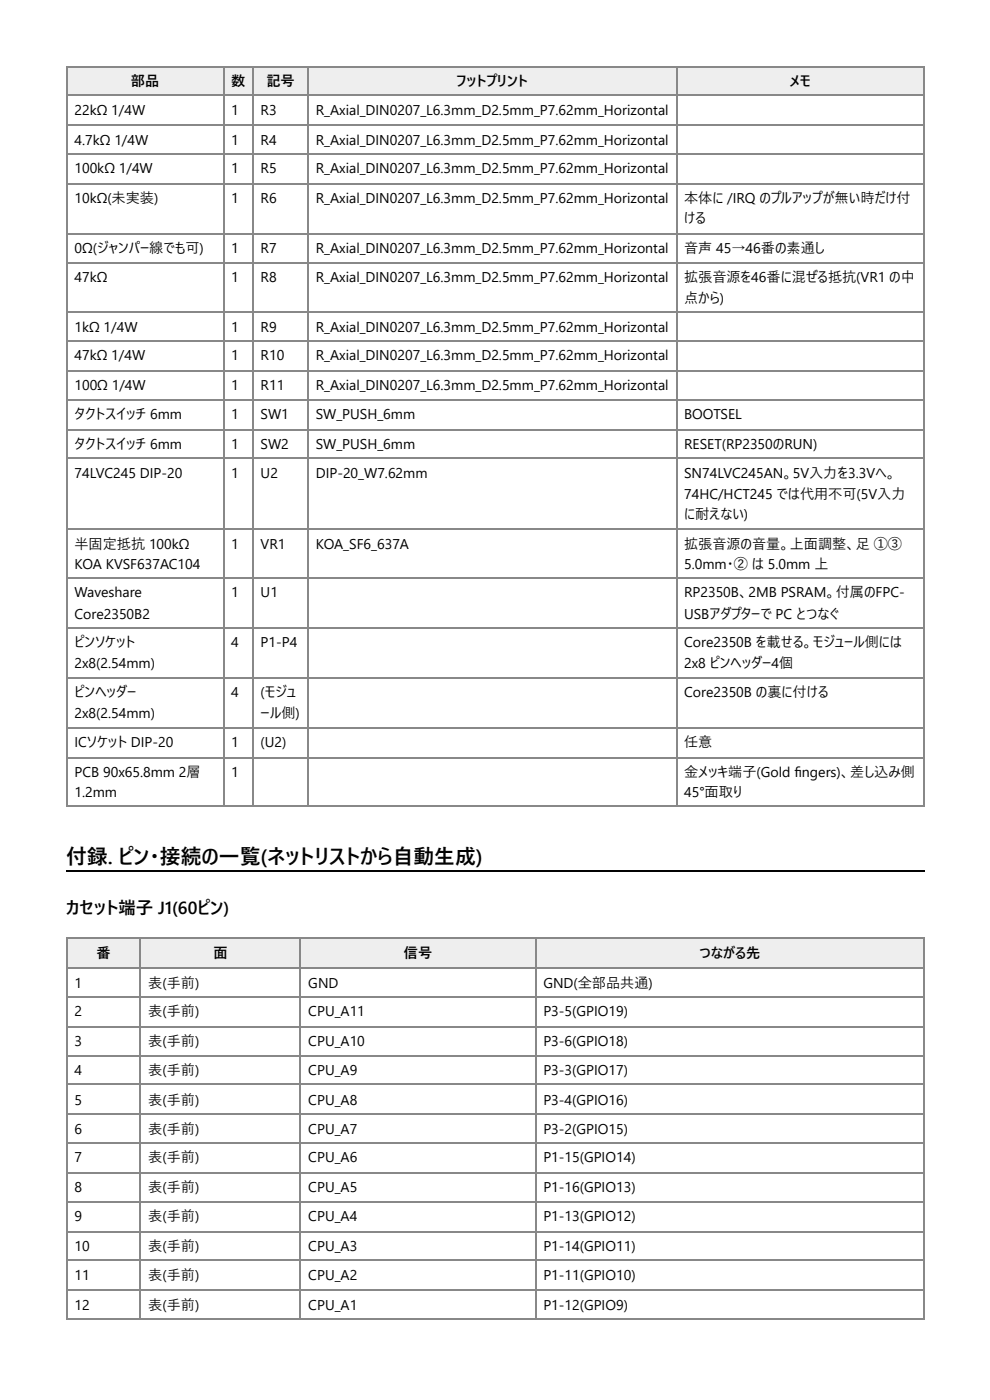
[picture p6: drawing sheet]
<svg xmlns="http://www.w3.org/2000/svg" width="210mm" height="297mm" viewBox="0 0 210 297" stroke-linecap="round" stroke-linejoin="round" font-family="sans-serif">
<defs><g id="words">
<text font-size="4.4" x="14" y="183.4">付録. ピン・接続の一覧(ネットリストから自 動生成)</text>
<text font-size="3.7" x="14" y="193.9">カセット端子 J1(60ピン)</text>
<g font-size="3">
<text x="27.8" y="18.3">部品</text>
<text x="49" y="18.3">数</text>
<text x="56.5" y="18.3">記号</text>
<text x="96.8" y="18.3">フットプリント</text>
<text x="167.4" y="18.3">メモ</text>
<text x="15.8" y="24.3">22kΩ 1/4W</text>
<text x="49" y="24.3">1</text>
<text x="55.3" y="24.3">R3</text>
<text x="66.9" y="24.3">R_Axial_DIN0207_L6.3mm_D2.5mm_P7.62mm_Horizontal</text>
<text x="15.8" y="30.7">4.7kΩ 1/4W</text>
<text x="49" y="30.7">1</text>
<text x="55.3" y="30.7">R4</text>
<text x="66.9" y="30.7">R_Axial_DIN0207_L6.3mm_D2.5mm_P7.62mm_Horizontal</text>
<text x="15.8" y="36.8">100kΩ 1/4W</text>
<text x="49" y="36.8">1</text>
<text x="55.3" y="36.8">R5</text>
<text x="66.9" y="36.8">R_Axial_DIN0207_L6.3mm_D2.5mm_P7.62mm_Horizontal</text>
<text x="15.8" y="43.1">10kΩ(未実装)</text>
<text x="49" y="43.1">1</text>
<text x="55.3" y="43.1">R6</text>
<text x="66.9" y="43.1">R_Axial_DIN0207_L6.3mm_D2.5mm_P7.62mm_Horizontal</text>
<text x="145" y="43.1">本体に /IRQ のプルアップが無い時だけ付</text>
<text x="145" y="47.4">ける</text>
<text x="15.8" y="53.7">0Ω(ジャンパー線でも可)</text>
<text x="49" y="53.7">1</text>
<text x="55.3" y="53.7">R7</text>
<text x="66.9" y="53.7">R_Axial_DIN0207_L6.3mm_D2.5mm_P7.62mm_Horizontal</text>
<text x="145" y="53.7">音声 45→46番の素通し</text>
<text x="15.8" y="59.8">47kΩ</text>
<text x="49" y="59.8">1</text>
<text x="55.3" y="59.8">R8</text>
<text x="66.9" y="59.8">R_Axial_DIN0207_L6.3mm_D2.5mm_P7.62mm_Horizontal</text>
<text x="145" y="59.8">拡張音源を46番に混ぜる抵抗(VR1 の中</text>
<text x="145" y="64.3">点から)</text>
<text x="15.8" y="70.4">1kΩ 1/4W</text>
<text x="49" y="70.4">1</text>
<text x="55.3" y="70.4">R9</text>
<text x="66.9" y="70.4">R_Axial_DIN0207_L6.3mm_D2.5mm_P7.62mm_Horizontal</text>
<text x="15.8" y="76.5">47kΩ 1/4W</text>
<text x="49" y="76.5">1</text>
<text x="55.3" y="76.5">R10</text>
<text x="66.9" y="76.5">R_Axial_DIN0207_L6.3mm_D2.5mm_P7.62mm_Horizontal</text>
<text x="15.8" y="82.8">100Ω 1/4W</text>
<text x="49" y="82.8">1</text>
<text x="55.3" y="82.8">R11</text>
<text x="66.9" y="82.8">R_Axial_DIN0207_L6.3mm_D2.5mm_P7.62mm_Horizontal</text>
<text x="15.8" y="88.9">タクトスイッチ 6mm</text>
<text x="49" y="88.9">1</text>
<text x="55.3" y="88.9">SW1</text>
<text x="66.9" y="88.9">SW_PUSH_6mm</text>
<text x="145" y="88.9">BOOTSEL</text>
<text x="15.8" y="95.3">タクトスイッチ 6mm</text>
<text x="49" y="95.3">1</text>
<text x="55.3" y="95.3">SW2</text>
<text x="66.9" y="95.3">SW_PUSH_6mm</text>
<text x="145" y="95.3">RESET(RP2350のRUN)</text>
<text x="15.8" y="101.3">74LVC245 DIP-20</text>
<text x="49" y="101.3">1</text>
<text x="55.3" y="101.3">U2</text>
<text x="66.9" y="101.3">DIP-20_W7.62mm</text>
<text x="145" y="101.3">SN74LVC245AN。5V入力 を3.3Vへ。</text>
<text x="145" y="105.8">74HC/HCT245 では代用不可(5V入力</text>
<text x="145" y="110.1">に耐えない)</text>
<text x="15.8" y="116.4">半固定抵抗 100kΩ</text>
<text x="49" y="116.4">1</text>
<text x="55.3" y="116.4">VR1</text>
<text x="66.9" y="116.4">KOA_SF6_637A</text>
<text x="145" y="116.4">拡張音源の音量。上面調整、足 ①③</text>
<text x="15.8" y="120.7">KOA KVSF637AC104</text>
<text x="145" y="120.7">5.0mm・② は 5.0mm 上</text>
<text x="15.8" y="126.7">Waveshare</text>
<text x="15.8" y="131.2">Core2350B2</text>
<text x="49" y="126.7">1</text>
<text x="55.3" y="126.7">U1</text>
<text x="145" y="126.7">RP2350B、2MB PSRAM。付属のFPC-</text>
<text x="145" y="131.2">USBアダプターで PC とつなぐ</text>
<text x="15.8" y="137.3">ピンソケット</text>
<text x="49" y="137.3">4</text>
<text x="55.3" y="137.3">P1-P4</text>
<text x="145" y="137.3">Core2350B を載せる。モジュール側には</text>
<text x="15.8" y="141.8">2x8(2.54mm)</text>
<text x="145" y="141.8">2x8 ピンヘッダー4個</text>
<text x="15.8" y="147.9">ピンヘッダー</text>
<text x="49" y="147.9">4</text>
<text x="55.3" y="147.9">(モジュ</text>
<text x="145" y="147.9">Core2350B の裏に付ける</text>
<text x="15.8" y="152.4">2x8(2.54mm)</text>
<text x="55.3" y="152.4">ール側)</text>
<text x="15.8" y="158.5">ICソケット DIP-20</text>
<text x="49" y="158.5">1</text>
<text x="55.3" y="158.5">(U2)</text>
<text x="145" y="158.5">任意</text>
<text x="15.8" y="164.8">PCB 90x65.8mm 2層</text>
<text x="49" y="164.8">1</text>
<text x="145" y="164.8">金メッキ端子(Gold fi ngers)、差し込み側</text>
<text x="15.8" y="169.1">1.2mm</text>
<text x="145" y="169.1">45°面取り</text>
<text x="20.5" y="203.2">番</text>
<text x="45.3" y="203.2">面</text>
<text x="85.7" y="203.2">信号</text>
<text x="148.3" y="203.2">つながる先</text>
<text x="15.8" y="209.6">1</text>
<text x="31.4" y="209.6">表(手前)</text>
<text x="65.4" y="209.6">GND</text>
<text x="115.2" y="209.6">GND(全部品共通)</text>
<text x="15.8" y="215.6">2</text>
<text x="31.4" y="215.6">表(手前)</text>
<text x="65.4" y="215.6">CPU_A11</text>
<text x="115.2" y="215.6">P3-5(GPIO19)</text>
<text x="15.8" y="222">3</text>
<text x="31.4" y="222">表(手前)</text>
<text x="65.4" y="222">CPU_A10</text>
<text x="115.2" y="222">P3-6(GPIO18)</text>
<text x="15.8" y="228.1">4</text>
<text x="31.4" y="228.1">表(手前)</text>
<text x="65.4" y="228.1">CPU_A9</text>
<text x="115.2" y="228.1">P3-3(GPIO17)</text>
<text x="15.8" y="234.4">5</text>
<text x="31.4" y="234.4">表(手前)</text>
<text x="65.4" y="234.4">CPU_A8</text>
<text x="115.2" y="234.4">P3-4(GPIO16)</text>
<text x="15.8" y="240.5">6</text>
<text x="31.4" y="240.5">表(手前)</text>
<text x="65.4" y="240.5">CPU_A7</text>
<text x="115.2" y="240.5">P3-2(GPIO15)</text>
<text x="15.8" y="246.6">7</text>
<text x="31.4" y="246.6">表(手前)</text>
<text x="65.4" y="246.6">CPU_A6</text>
<text x="115.2" y="246.6">P1-15(GPIO14)</text>
<text x="15.8" y="252.9">8</text>
<text x="31.4" y="252.9">表(手前)</text>
<text x="65.4" y="252.9">CPU_A5</text>
<text x="115.2" y="252.9">P1-16(GPIO13)</text>
<text x="15.8" y="259">9</text>
<text x="31.4" y="259">表(手前)</text>
<text x="65.4" y="259">CPU_A4</text>
<text x="115.2" y="259">P1-13(GPIO12)</text>
<text x="15.8" y="265.4">10</text>
<text x="31.4" y="265.4">表(手前)</text>
<text x="65.4" y="265.4">CPU_A3</text>
<text x="115.2" y="265.4">P1-14(GPIO11)</text>
<text x="15.8" y="271.5">11</text>
<text x="31.4" y="271.5">表(手前)</text>
<text x="65.4" y="271.5">CPU_A2</text>
<text x="115.2" y="271.5">P1-11(GPIO10)</text>
<text x="15.8" y="277.8">12</text>
<text x="31.4" y="277.8">表(手前)</text>
<text x="65.4" y="277.8">CPU_A1</text>
<text x="115.2" y="277.8">P1-12(GPIO9)</text>
</g>
</g></defs>
<g fill="#eee">
<path d="M14.3 14.3h33.1v6.1h-33.1z"/>
<path d="M47.4 14.3h6.3v6.1h-6.3z"/>
<path d="M53.7 14.3h11.7v6.1h-11.7z"/>
<path d="M65.4 14.3h78v6.1h-78z"/>
<path d="M143.4 14.3h52.7v6.1h-52.7z"/>
</g>
<g fill="none" stroke="#888" stroke-width=".26">
<path d="M14 14.2h182.1M14.2 14v157.2M47.5 14v157.2M53.6 14v157.2M65.2 14v157.2M143.5 14v157.2M195.9 14v157.2M14 20.2h182.1M14 26.6h182.1M14 32.7h182.1M14 39h182.1M14 49.6h182.1"/>
<path d="M14 55.7h182.1M14 66.3h182.1M14 72.4h182.1M14 78.7h182.1M14 84.8h182.1M14 91.1h182.1M14 97.2h182.1M14 112.3h182.1M14 122.6h182.1M14 133.2h182.1M14 143.8h182.1M14 154.4h182.1"/>
<path d="M14 160.7h182.1M14 171.1h182.1"/>
</g>
<path d="M14 184.8h182.1" fill="none" stroke="#000" stroke-width=".26"/>
<g fill="#eee">
<path d="M14.3 199.2h15.6v6.1h-15.6z"/>
<path d="M29.9 199.2h33.9v6.1h-33.9z"/>
<path d="M63.8 199.2h49.7v6.1h-49.7z"/>
<path d="M113.5 199.2h82.6v6.1h-82.6z"/>
</g>
<g fill="none" stroke="#888" stroke-width=".26">
<path d="M14 199.1h182.1M14.2 199v80.9M29.8 199v80.9M63.6 199v80.9M113.6 199v80.9M195.9 199v80.9M14 205.4h182.1M14 211.5h182.1M14 217.9h182.1M14 224h182.1M14 230.1h182.1M14 236.4h182.1"/>
<path d="M14 242.5h182.1M14 248.8h182.1M14 254.9h182.1M14 261.3h182.1M14 267.4h182.1M14 273.7h182.1M14 279.8h182.1"/>
</g>
<use href="#words"/>
</svg>
